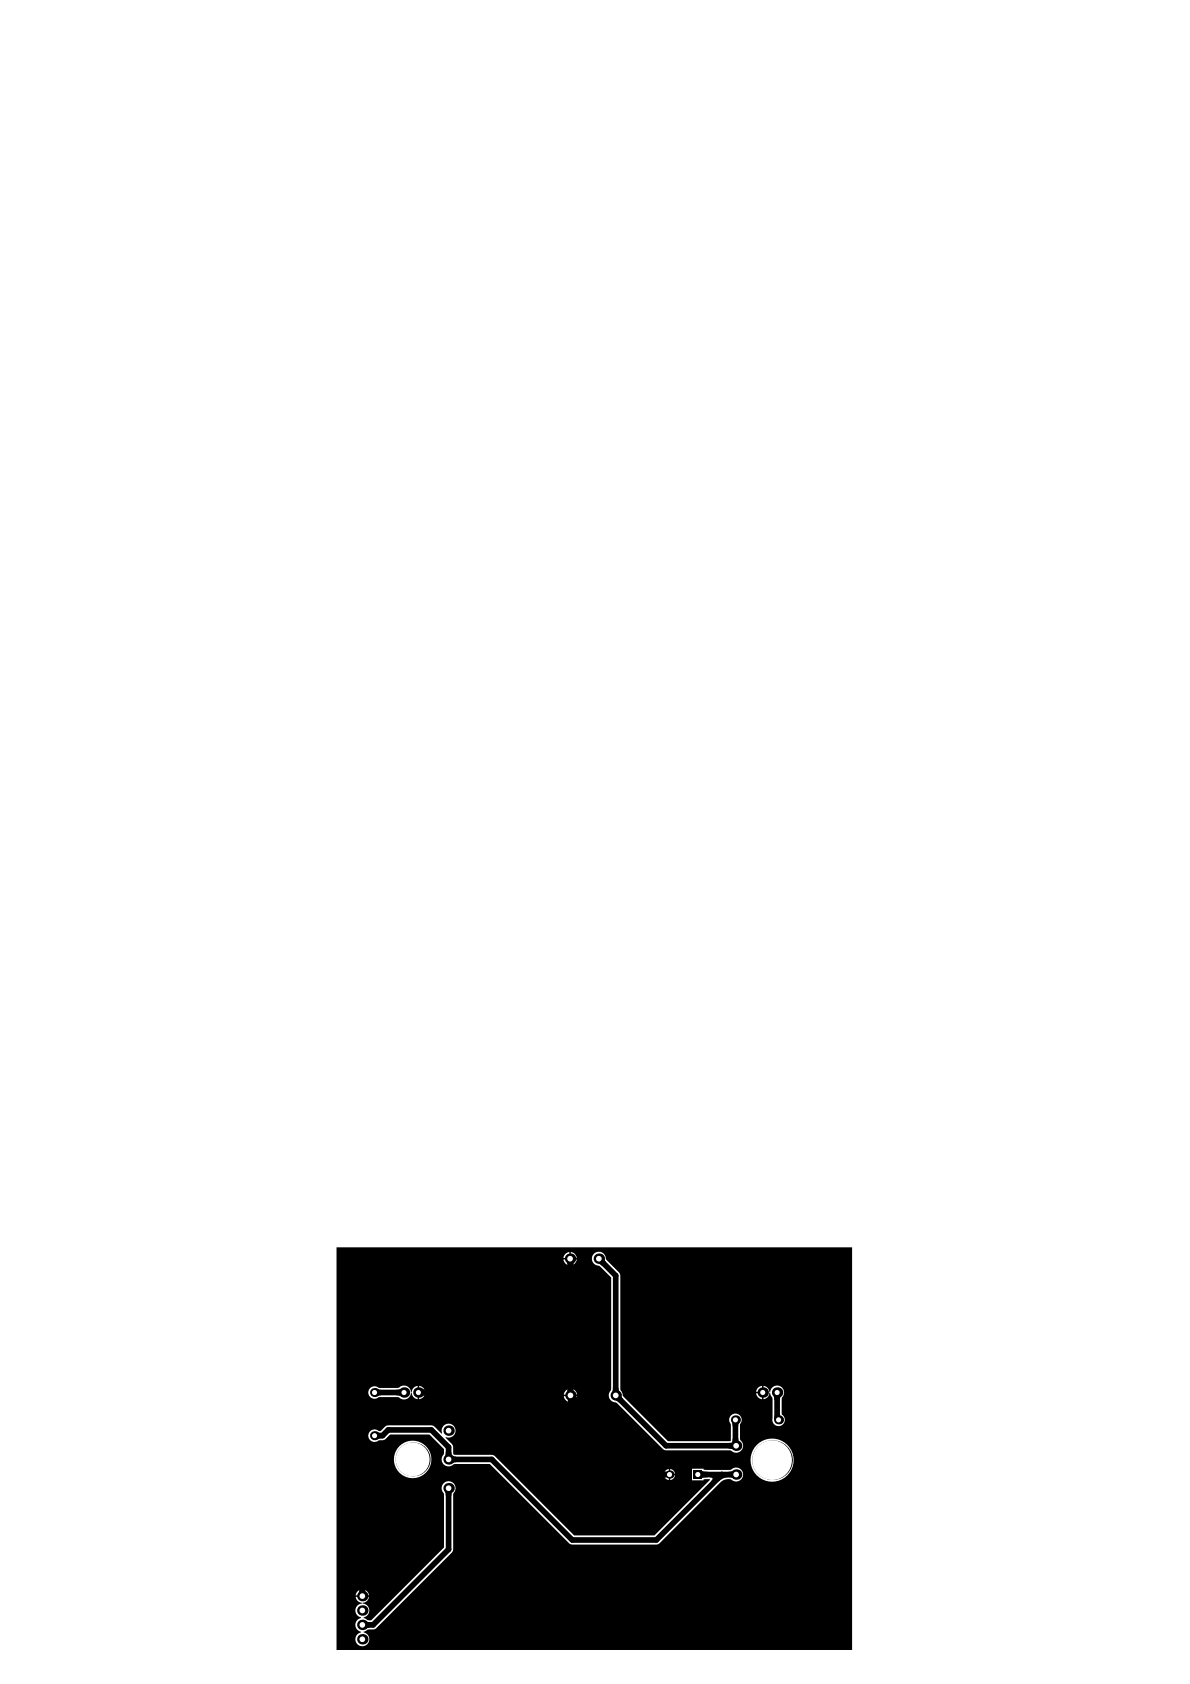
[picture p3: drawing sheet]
<svg xmlns="http://www.w3.org/2000/svg" width="210mm" height="297mm" viewBox="0 0 210 297" stroke-linecap="round" stroke-linejoin="round" font-family="sans-serif">
<g fill="#000">
<path d="M100 222.7l1.2-.1-.1 .7-1 .1zM106.6 222l.3 .6-.7 .7-.6-.4zM66.6 252.7h.6v1l-.6 .1zM66.6 245.1h.6v1l-.6 .1zM69.9 245.1l.7-.1v1.3l-.7-.2zM74.5 245l.6 .1v1l-.6 .2zM78.6 256.1h1l.2 .7h-1.3zM80.1 244.4l1.9 1.2 .5 1.2-.7-.5-1-.2-1-1a.39 .39 0 0 0 .6-.2 .39 .39 0 0 0-.3-.5zM79.8 256.8l.7 .1v1l-.7 .2zM100.1 246.9l1.2-.2-.1 .7-1 .1zM100.1 244.8h1l.2 .7h-1.3zM101.5 246.1l.4 .6-.7 .7-.6-.3z"/>
<path d="M108.1 244.8h1l.2 .7h-1.3zM109.5 246.1l.4 .6-.7 .7-.6-.3zM117.1 259.6h.5v1h-.5zM125.1 260.6l2.2-1 1.2 1-.9 .2-.8 .5h-1.4a.39 .39 0 0 0 .3-.5 .39 .39 0 0 0-.6-.2zM128.5 254.5l.7-.1v1.3l-.7-.2zM128.5 259.6l.7-.2v1.3l-.7-.1zM129.2 251h1.1l-.1 .6h-1zM129.2 253.8l1-.2 .2 .7-1.3 .1zM136.4 246.3h1.3l-.1 .7h-1zM136.6 249.7l1-.5 .1 .5-1.1 .4zM78.5 263.2h1.3l-.2 .6h-1zM123.8 259.4l.3 .1 .7 .1v1h-.7l-.3 .2z"/>
<path d="M63.4 280.2h1l.2 .7h-1.3zM64.6 286l.6 .1v1l-.6 .2z"/>
<path d="M59.4 220h90.9v71h-90.9zM100.7 220.9v1h1a1.14 1.14 0 0 0-1-1zM99.7 221.2l-.3 .7h1v-1zM100.7 222.1v1.1a1.14 1.14 0 0 0 1-1.1zM99.4 222.1a1.14 1.14 0 0 0 1 1.1v-1.1zM65.3 244.8a1.1 1.1 0 0 0 0 1.6 1.1 1.1 0 0 0 1.5 0l3.5 .1a1.25 1.25 0 0 0 1.4 .3 1.25 1.25 0 0 0 .8-1.1h.1a1.15 1.15 0 0 0 1.1 1.1v-2.3a1.16 1.16 0 0 0-1.1 1.1h-.1a1.3 1.3 0 0 0-.9-1.1 1.3 1.3 0 0 0-1.3 .3h-3.4a1.53 1.53 0 0 0-1.6 0zM73.9 244.5v1h1.1a1.14 1.14 0 0 0-1.1-1zM133.7 244.8l-.3 .7h1v-1zM134.7 244.5v2.3a1.16 1.16 0 0 0 1-1.1h.1l.5 .9v3.5a1.11 1.11 0 0 0 .6 1.4 1.11 1.11 0 0 0 1.4-.6 1.11 1.11 0 0 0-.4-1.4v-2.9a1.25 1.25 0 0 0-.2-2 1.25 1.25 0 0 0-1.9 1l-.1-.1a1.15 1.15 0 0 0-1-1zM100.7 245v1h1.1a1.14 1.14 0 0 0-1.1-1zM99.8 245.3l-.4 .7h1.1v-1zM73.9 245.8v1a1.14 1.14 0 0 0 1.1-1zM133.4 245.8a1.14 1.14 0 0 0 1 1v-1zM99.4 246.3a1.14 1.14 0 0 0 1.1 1v-1zM100.7 246.3v1a1.14 1.14 0 0 0 1.1-1zM65.3 252.5a1.1 1.1 0 0 0 0 1.5 1.1 1.1 0 0 0 1.5 .1l1.1-.2 .9-.9h6.9l2.6 2.6v.8a1.3 1.3 0 0 0-.1 1.9 1.3 1.3 0 0 0 1.9 0l6.3-.1 14 14 .5 .2h14.9l.4-.1 10.8-10.8a1.99 1.99 0 0 1 2-.5 1.24 1.24 0 0 0 1.7-.1 1.24 1.24 0 0 0-.1-1.8 1.24 1.24 0 0 0-1.8 .2h-4.2l-.5-.1v-.1h-2v2h2v-.2h.5h.6v.1l-9.8 9.8h-14.1l-14.2-14.1-.4-.1h-6.5l-.2-.1-.1-.3a1.55 1.55 0 0 0-.2-1.5l-1.1-1.1 .1-.1a1.23 1.23 0 0 0 1.6-1 1.23 1.23 0 0 0-1.3-1.4 1.23 1.23 0 0 0-1 1.7l-.1 .1-1.4-1.4-.4-.1h-7.6l-.4 .1-1 .9h-.2a1.53 1.53 0 0 0-1.6 .1zM104.8 221.1a1.32 1.32 0 0 0-.2 1.5 1.32 1.32 0 0 0 1.2 .7l2 2v19.8a1.35 1.35 0 0 0-.3 1.5 1.35 1.35 0 0 0 1.2 .8l8.4 8.3 .4 .1h11.3a1.3 1.3 0 0 0 2 0 1.3 1.3 0 0 0-.3-1.9v-2.6a1.13 1.13 0 0 0 .2-1.5 1.13 1.13 0 0 0-1.5-.3 1.13 1.13 0 0 0-.4 1.5l.1 .5v2.7h-11.1l-7.9-7.9-.5-1.4v-19.9l-.2-.6-2.3-2.3a1.25 1.25 0 0 0-.8-1.2 1.25 1.25 0 0 0-1.3 .2zM118.2 259.1v.9h.9l-.3-.6zM117.4 259.4l-.3 .6h.9v-.9zM69.5 257.4a3.3 3.3 0 0 0 6.6 0 3.3 3.3 0 0 0-6.6 0zM118.2 260.2v.9l.6-.3 .3-.6zM117.1 260.2l.3 .6 .6 .3v-.9zM132.4 257.6a3.8 3.8 0 0 0 7.6 0 3.8 3.8 0 0 0-7.6 0zM64 280.4v1h1.1a1.14 1.14 0 0 0-1.1-1zM63.1 280.7l-.4 .7h1.1v-1zM78.3 261.6a1.5 1.5 0 0 0 0 1.9v9.5l-12.8 12.8h-.7l-.7-.4v-.1a1.23 1.23 0 0 0 1-1.3 1.23 1.23 0 0 0-1.1-1.2v-.1a1.15 1.15 0 0 0 1.1-1h-2.4a1.16 1.16 0 0 0 1.2 1v.1a1.23 1.23 0 0 0-1.2 1.2 1.23 1.23 0 0 0 1 1.3v.1a1.22 1.22 0 0 0-1 1.2 1.22 1.22 0 0 0 1 1.2v.1a1.23 1.23 0 0 0-.8 1.9 1.23 1.23 0 0 0 2 0 1.23 1.23 0 0 0-.8-1.9v-.1l.7-.3 .4-.1a1.3 1.3 0 0 0 1.2-.2l13.4-13.5 .1-.4 .1-9.8a1.27 1.27 0 0 0 0-1.8 1.27 1.27 0 0 0-1.7-.1z"/>
<circle cx="66.1" cy="253.2" r=".8"/>
<circle cx="129.8" cy="260.1" r=".5"/>
</g>
<path d="M100.6 222v24.1l.1 .1M105.6 222l3 3v21.1l8.9 8.9h12.3l-.1-.1v-4.5M66.1 253.2h1.4l1-1h7.6l3 3.1v2.1h7.6l14.2 14.2h14.9l11.5-11.5M66.1 245.6h5.2M73.8 245.6h8.2M82 245.6l13.1 13.1h4.1l1.5-1.5v-11M82 245.6l-6.2-6.2h-9.6l-2.3 2.3v39.8M100.7 246.2l13.9 13.9h3.5M137.1 245.6v4.6l.2 .2M79.1 262.5v10.8l-13.3 13.3h-1.9M123.1 260.1h6.7" fill="none" stroke="#000" stroke-width="1"/>
<circle cx="66.1" cy="253.2" r=".45" fill="#fff"/>
<circle cx="66.1" cy="245.6" r=".8" fill="#000"/>
<circle cx="66.1" cy="245.6" r=".45" fill="#fff"/>
<circle cx="63.9" cy="286.6" r=".92" fill="#000"/>
<circle cx="63.9" cy="286.6" r=".5" fill="#fff"/>
<circle cx="63.9" cy="284.1" r=".92" fill="#000"/>
<circle cx="63.9" cy="284.1" r=".5" fill="#fff"/>
<circle cx="71.3" cy="245.6" r=".92" fill="#000"/>
<circle cx="71.3" cy="245.6" r=".45" fill="#fff"/>
<circle cx="73.8" cy="245.6" r=".92" fill="#000"/>
<circle cx="73.8" cy="245.6" r=".45" fill="#fff"/>
<circle cx="100.6" cy="246.1" r=".92" fill="#000"/>
<circle cx="100.6" cy="246.1" r=".5" fill="#fff"/>
<circle cx="100.6" cy="222" r=".92" fill="#000"/>
<circle cx="100.6" cy="222" r=".5" fill="#fff"/>
<circle cx="108.6" cy="246.1" r=".92" fill="#000"/>
<circle cx="108.6" cy="246.1" r=".5" fill="#fff"/>
<circle cx="105.6" cy="222" r=".92" fill="#000"/>
<circle cx="105.6" cy="222" r=".5" fill="#fff"/>
<path d="M122.4 259.4h1.4v1.4h-1.4z" fill-rule="evenodd" fill="#000"/>
<circle cx="123.1" cy="260.1" r=".45" fill="#fff"/>
<circle cx="129.8" cy="260.1" r=".92" fill="#000"/>
<circle cx="129.8" cy="260.1" r=".5" fill="#fff"/>
<circle cx="129.8" cy="255" r=".92" fill="#000"/>
<circle cx="129.8" cy="255" r=".5" fill="#fff"/>
<circle cx="129.7" cy="250.4" r=".8" fill="#000"/>
<circle cx="129.7" cy="250.4" r=".45" fill="#fff"/>
<circle cx="137.3" cy="250.4" r=".8" fill="#000"/>
<circle cx="137.3" cy="250.4" r=".45" fill="#fff"/>
<circle cx="137.1" cy="245.6" r=".92" fill="#000"/>
<circle cx="137.1" cy="245.6" r=".45" fill="#fff"/>
<circle cx="63.9" cy="289.2" r=".92" fill="#000"/>
<circle cx="63.9" cy="289.2" r=".5" fill="#fff"/>
<circle cx="63.9" cy="281.5" r=".92" fill="#000"/>
<circle cx="63.9" cy="281.5" r=".5" fill="#fff"/>
<circle cx="79.1" cy="262.5" r=".92" fill="#000"/>
<circle cx="79.1" cy="262.5" r=".5" fill="#fff"/>
<circle cx="79.1" cy="252.4" r=".92" fill="#000"/>
<circle cx="79.1" cy="252.4" r=".5" fill="#fff"/>
<circle cx="118.1" cy="260.1" r=".72" fill="#000"/>
<circle cx="118.1" cy="260.1" r=".45" fill="#fff"/>
<circle cx="134.5" cy="245.6" r=".92" fill="#000"/>
<circle cx="134.5" cy="245.6" r=".45" fill="#fff"/>
<circle cx="79.1" cy="257.4" r=".92" fill="#000"/>
<circle cx="79.1" cy="257.4" r=".5" fill="#fff"/>
<circle cx="72.8" cy="257.4" r="2.99" fill="#000"/>
<circle cx="72.8" cy="257.4" r="3" fill="#fff"/>
<circle cx="136.2" cy="257.6" r="3.5" fill="#000"/>
<circle cx="136.2" cy="257.6" r="3.5" fill="#fff"/>
</svg>
